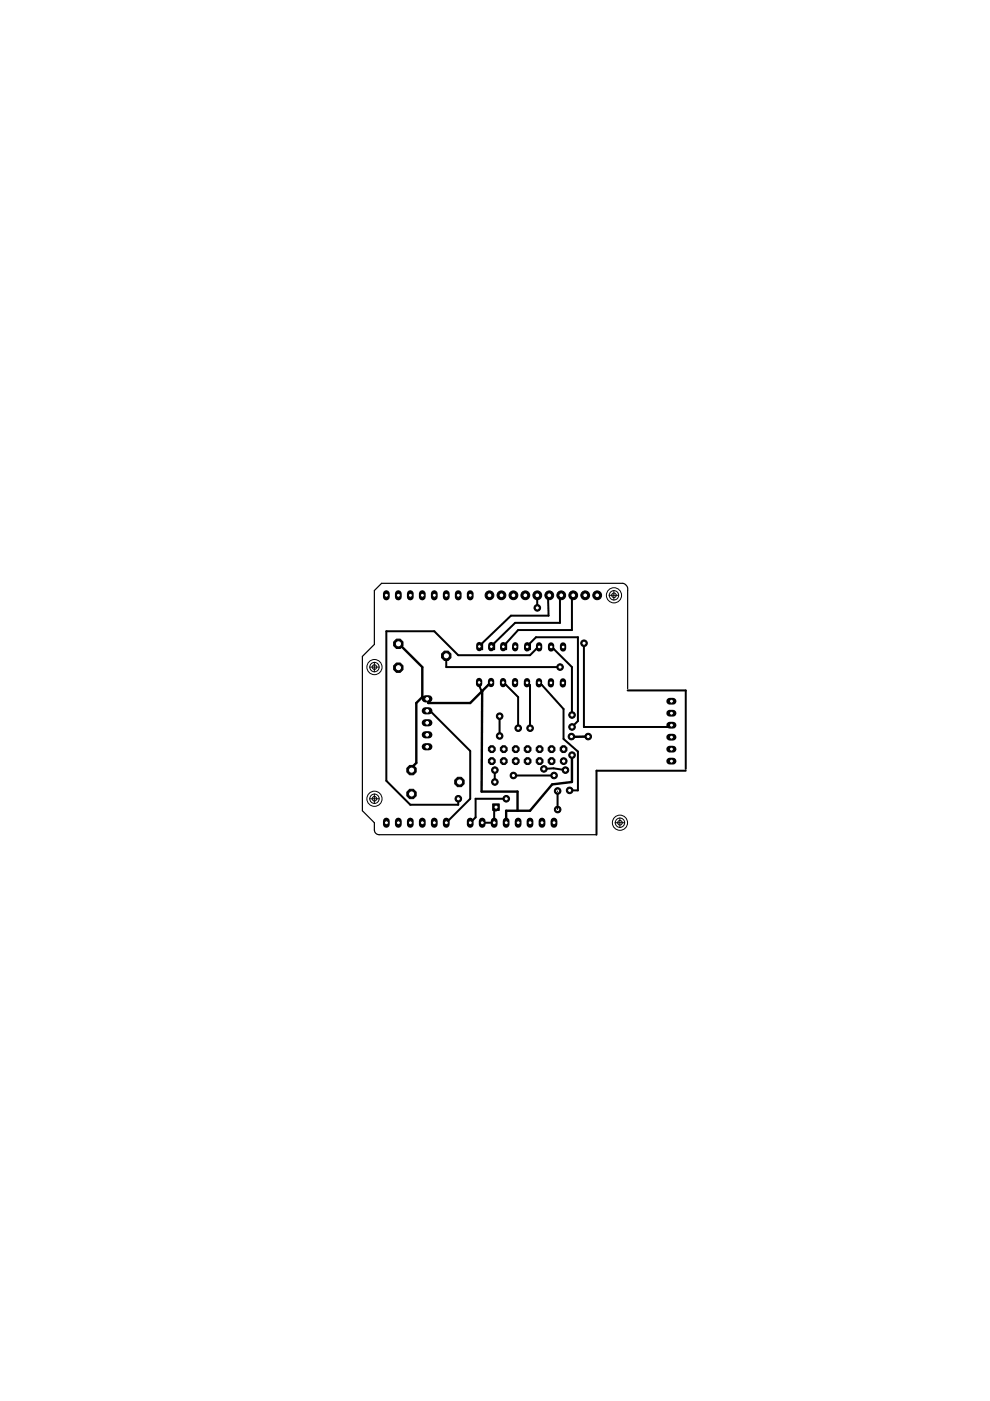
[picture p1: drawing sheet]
<svg xmlns="http://www.w3.org/2000/svg" width="210mm" height="297mm" viewBox="0 0 210 297" stroke-linecap="round" stroke-linejoin="round" font-family="sans-serif">
<g fill="none" stroke="#000" stroke-width=".42">
<path d="M94.6 138.9v2.5h24.1M111.8 137.1l.6 .5v-1.2l1.2-1.3h8.9v17.8l-1.2 1.2M113.9 126.2v2.7M114.3 137.2l-1.9 1.7h-15.2l-5.1-5.1h-10.2v31.7l5.1 5.1h10.2v-1.2M116.4 126.2h-.2l.1 4.3h-8l-6.1 5.9v1.2l-.6-.5M116.8 137.2l4.5 4.2v10.2M119 126.2h-.3v5.9h-9.5l-4.4 4.3v1.2l-.6-.5M121.5 126.2h-.2v7.4h-11.4l-2.6 2.8v1.2l-.6-.5M123.8 136.4v17.7h17.8l.7-.3M90.6 150.7l.2-.4 8.9 8.9v10.2l-5.1 5M101.6 144.7v.7l.5 1.1M105.9 151.8v4.2"/>
<path d="M106.7 144.7l3.2 3.1v6.6M111.7 144.8l.7 .4v9.2M114.3 144.8l.6 .4 4.6 5.1v6.4l3 2.6v8.3h-1.7M121.1 156.2h3.7M124.7 156.2l-3.6 .1M102.2 174.4h2.4M104.8 171.6v2.8M104.9 163.3v2.5M105.2 171.1v.8M107.3 169.4h-6.5v3.9l-1.1 1.1M108.8 164.4h8.7M115.3 163l2-.1 2.6 .4"/>
<path d="M118.2 167.8v3.5"/>
</g>
<path d="M84.5 136.5v-.1l5 5v6.4M89.5 147.8l-1.2 1.3v12.7l-1.3 1.2 .2 .3M102.1 146.5h.1l-.1 21.3h7.6v4.1M104.1 144.7l-4.4 4.4h-8.9v-1.3l-.2 .4-1.1-.4M121.3 160.1v5.7l-4.2 .5-4.7 5.6h-5.1v2.5" fill="none" stroke="#000" stroke-width=".51"/>
<path d="M81.9 125.9v.7" fill="none" stroke="#000" stroke-width="1.4"/>
<circle cx="81.9" cy="126.2" r=".42" fill="#fff" stroke="#000" stroke-width=".21"/>
<path d="M84.5 125.9v.7" fill="none" stroke="#000" stroke-width="1.4"/>
<circle cx="84.5" cy="126.2" r=".42" fill="#fff" stroke="#000" stroke-width=".21"/>
<path d="M87 125.9v.7" fill="none" stroke="#000" stroke-width="1.4"/>
<circle cx="87" cy="126.2" r=".42" fill="#fff" stroke="#000" stroke-width=".21"/>
<path d="M89.5 125.9v.7" fill="none" stroke="#000" stroke-width="1.4"/>
<circle cx="89.6" cy="126.2" r=".42" fill="#fff" stroke="#000" stroke-width=".21"/>
<path d="M92.1 125.9v.7" fill="none" stroke="#000" stroke-width="1.4"/>
<circle cx="92.1" cy="126.2" r=".42" fill="#fff" stroke="#000" stroke-width=".21"/>
<path d="M94.6 125.9v.7" fill="none" stroke="#000" stroke-width="1.4"/>
<circle cx="94.6" cy="126.2" r=".42" fill="#fff" stroke="#000" stroke-width=".21"/>
<path d="M97.2 125.9v.7" fill="none" stroke="#000" stroke-width="1.4"/>
<circle cx="97.2" cy="126.2" r=".42" fill="#fff" stroke="#000" stroke-width=".21"/>
<path d="M99.7 125.9v.7" fill="none" stroke="#000" stroke-width="1.4"/>
<circle cx="99.7" cy="126.2" r=".42" fill="#fff" stroke="#000" stroke-width=".21"/>
<path d="M94.6 174.1v.7" fill="none" stroke="#000" stroke-width="1.4"/>
<circle cx="94.6" cy="174.4" r=".42" fill="#fff" stroke="#000" stroke-width=".21"/>
<path d="M92.1 174.1v.7" fill="none" stroke="#000" stroke-width="1.4"/>
<circle cx="92.1" cy="174.4" r=".42" fill="#fff" stroke="#000" stroke-width=".21"/>
<path d="M89.5 174.1v.7" fill="none" stroke="#000" stroke-width="1.4"/>
<circle cx="89.6" cy="174.4" r=".42" fill="#fff" stroke="#000" stroke-width=".21"/>
<path d="M87 174.1v.7" fill="none" stroke="#000" stroke-width="1.4"/>
<circle cx="87" cy="174.4" r=".42" fill="#fff" stroke="#000" stroke-width=".21"/>
<path d="M84.5 174.1v.7" fill="none" stroke="#000" stroke-width="1.4"/>
<circle cx="84.5" cy="174.4" r=".42" fill="#fff" stroke="#000" stroke-width=".21"/>
<path d="M81.9 174.1v.7" fill="none" stroke="#000" stroke-width="1.4"/>
<circle cx="81.9" cy="174.4" r=".42" fill="#fff" stroke="#000" stroke-width=".21"/>
<path d="M117.5 174.1v.7" fill="none" stroke="#000" stroke-width="1.4"/>
<circle cx="117.5" cy="174.4" r=".42" fill="#fff" stroke="#000" stroke-width=".21"/>
<path d="M114.9 174.1v.7" fill="none" stroke="#000" stroke-width="1.4"/>
<circle cx="114.9" cy="174.4" r=".42" fill="#fff" stroke="#000" stroke-width=".21"/>
<path d="M112.4 174.1v.7" fill="none" stroke="#000" stroke-width="1.4"/>
<circle cx="112.4" cy="174.4" r=".42" fill="#fff" stroke="#000" stroke-width=".21"/>
<path d="M109.9 174.1v.7" fill="none" stroke="#000" stroke-width="1.4"/>
<circle cx="109.9" cy="174.4" r=".42" fill="#fff" stroke="#000" stroke-width=".21"/>
<path d="M107.3 174.1v.7" fill="none" stroke="#000" stroke-width="1.4"/>
<circle cx="107.3" cy="174.4" r=".42" fill="#fff" stroke="#000" stroke-width=".21"/>
<path d="M104.8 174.1v.7" fill="none" stroke="#000" stroke-width="1.4"/>
<circle cx="104.8" cy="174.4" r=".42" fill="#fff" stroke="#000" stroke-width=".21"/>
<path d="M102.2 174.1v.7" fill="none" stroke="#000" stroke-width="1.4"/>
<circle cx="102.3" cy="174.4" r=".42" fill="#fff" stroke="#000" stroke-width=".21"/>
<path d="M99.7 174.1v.7" fill="none" stroke="#000" stroke-width="1.4"/>
<circle cx="99.7" cy="174.4" r=".42" fill="#fff" stroke="#000" stroke-width=".21"/>
<circle cx="84.5" cy="141.6" r="1.07" fill="#000" stroke="#000" stroke-width=".21"/>
<circle cx="84.5" cy="141.6" r=".66" fill="#fff" stroke="#000" stroke-width=".21"/>
<circle cx="94.6" cy="139" r="1.07" fill="#000" stroke="#000" stroke-width=".21"/>
<circle cx="94.6" cy="139" r=".66" fill="#fff" stroke="#000" stroke-width=".21"/>
<circle cx="84.5" cy="136.5" r="1.07" fill="#000" stroke="#000" stroke-width=".21"/>
<circle cx="84.5" cy="136.5" r=".66" fill="#fff" stroke="#000" stroke-width=".21"/>
<circle cx="87.2" cy="168.3" r="1.07" fill="#000" stroke="#000" stroke-width=".21"/>
<circle cx="87.3" cy="168.3" r=".66" fill="#fff" stroke="#000" stroke-width=".21"/>
<circle cx="97.4" cy="165.8" r="1.07" fill="#000" stroke="#000" stroke-width=".21"/>
<circle cx="97.4" cy="165.8" r=".66" fill="#fff" stroke="#000" stroke-width=".21"/>
<circle cx="87.2" cy="163.3" r="1.07" fill="#000" stroke="#000" stroke-width=".21"/>
<circle cx="87.3" cy="163.3" r=".66" fill="#fff" stroke="#000" stroke-width=".21"/>
<path d="M90.2 148.2h.7" fill="none" stroke="#000" stroke-width="1.5"/>
<circle cx="90.6" cy="148.2" r=".51" fill="#fff" stroke="#000" stroke-width=".21"/>
<path d="M90.2 150.7h.7" fill="none" stroke="#000" stroke-width="1.5"/>
<circle cx="90.6" cy="150.7" r=".51" fill="#fff" stroke="#000" stroke-width=".21"/>
<path d="M90.2 153.2h.7" fill="none" stroke="#000" stroke-width="1.5"/>
<circle cx="90.6" cy="153.2" r=".51" fill="#fff" stroke="#000" stroke-width=".21"/>
<path d="M90.2 155.8h.7" fill="none" stroke="#000" stroke-width="1.5"/>
<circle cx="90.6" cy="155.8" r=".51" fill="#fff" stroke="#000" stroke-width=".21"/>
<path d="M90.2 158.3h.7" fill="none" stroke="#000" stroke-width="1.5"/>
<circle cx="90.6" cy="158.3" r=".51" fill="#fff" stroke="#000" stroke-width=".21"/>
<circle cx="119.5" cy="161.4" r=".72" fill="#000" stroke="#000" stroke-width=".21"/>
<circle cx="119.5" cy="161.4" r=".47" fill="#fff" stroke="#000" stroke-width=".21"/>
<circle cx="119.5" cy="158.8" r=".78" fill="#000" stroke="#000" stroke-width=".21"/>
<circle cx="119.5" cy="158.8" r=".47" fill="#fff" stroke="#000" stroke-width=".21"/>
<circle cx="116.9" cy="161.4" r=".78" fill="#000" stroke="#000" stroke-width=".21"/>
<circle cx="117" cy="161.4" r=".47" fill="#fff" stroke="#000" stroke-width=".21"/>
<circle cx="116.9" cy="158.8" r=".78" fill="#000" stroke="#000" stroke-width=".21"/>
<circle cx="117" cy="158.8" r=".47" fill="#fff" stroke="#000" stroke-width=".21"/>
<circle cx="114.4" cy="161.4" r=".78" fill="#000" stroke="#000" stroke-width=".21"/>
<circle cx="114.4" cy="161.4" r=".47" fill="#fff" stroke="#000" stroke-width=".21"/>
<circle cx="114.4" cy="158.8" r=".78" fill="#000" stroke="#000" stroke-width=".21"/>
<circle cx="114.4" cy="158.8" r=".47" fill="#fff" stroke="#000" stroke-width=".21"/>
<circle cx="111.9" cy="161.4" r=".78" fill="#000" stroke="#000" stroke-width=".21"/>
<circle cx="111.9" cy="161.4" r=".47" fill="#fff" stroke="#000" stroke-width=".21"/>
<circle cx="111.9" cy="158.8" r=".78" fill="#000" stroke="#000" stroke-width=".21"/>
<circle cx="111.9" cy="158.8" r=".47" fill="#fff" stroke="#000" stroke-width=".21"/>
<circle cx="109.3" cy="161.4" r=".78" fill="#000" stroke="#000" stroke-width=".21"/>
<circle cx="109.4" cy="161.4" r=".47" fill="#fff" stroke="#000" stroke-width=".21"/>
<circle cx="109.3" cy="158.8" r=".78" fill="#000" stroke="#000" stroke-width=".21"/>
<circle cx="109.4" cy="158.8" r=".47" fill="#fff" stroke="#000" stroke-width=".21"/>
<circle cx="106.8" cy="161.4" r=".78" fill="#000" stroke="#000" stroke-width=".21"/>
<circle cx="106.8" cy="161.4" r=".47" fill="#fff" stroke="#000" stroke-width=".21"/>
<circle cx="106.8" cy="158.8" r=".78" fill="#000" stroke="#000" stroke-width=".21"/>
<circle cx="106.8" cy="158.8" r=".47" fill="#fff" stroke="#000" stroke-width=".21"/>
<circle cx="104.3" cy="161.4" r=".78" fill="#000" stroke="#000" stroke-width=".21"/>
<circle cx="104.3" cy="161.4" r=".47" fill="#fff" stroke="#000" stroke-width=".21"/>
<circle cx="104.3" cy="158.8" r=".78" fill="#000" stroke="#000" stroke-width=".21"/>
<circle cx="104.3" cy="158.8" r=".47" fill="#fff" stroke="#000" stroke-width=".21"/>
<path d="M142 148.7h.7" fill="none" stroke="#000" stroke-width="1.4"/>
<circle cx="142.4" cy="148.7" r=".42" fill="#fff" stroke="#000" stroke-width=".21"/>
<path d="M142 151.2h.7" fill="none" stroke="#000" stroke-width="1.4"/>
<circle cx="142.4" cy="151.2" r=".42" fill="#fff" stroke="#000" stroke-width=".21"/>
<path d="M142 153.8h.7" fill="none" stroke="#000" stroke-width="1.4"/>
<circle cx="142.4" cy="153.8" r=".42" fill="#fff" stroke="#000" stroke-width=".21"/>
<path d="M142 156.3h.7" fill="none" stroke="#000" stroke-width="1.4"/>
<circle cx="142.4" cy="156.3" r=".42" fill="#fff" stroke="#000" stroke-width=".21"/>
<path d="M142 158.8h.7" fill="none" stroke="#000" stroke-width="1.4"/>
<circle cx="142.4" cy="158.8" r=".42" fill="#fff" stroke="#000" stroke-width=".21"/>
<path d="M142 161.4h.7" fill="none" stroke="#000" stroke-width="1.4"/>
<circle cx="142.4" cy="161.4" r=".42" fill="#fff" stroke="#000" stroke-width=".21"/>
<path d="M101.6 136.8v.6" fill="none" stroke="#000" stroke-width="1.3"/>
<circle cx="101.6" cy="137.1" r=".4" fill="#fff" stroke="#000" stroke-width=".21"/>
<path d="M104.2 136.8l-.1 .6" fill="none" stroke="#000" stroke-width="1.3"/>
<circle cx="104.2" cy="137.1" r=".4" fill="#fff" stroke="#000" stroke-width=".21"/>
<path d="M116.8 136.8v.7" fill="none" stroke="#000" stroke-width="1.3"/>
<circle cx="116.9" cy="137.2" r=".4" fill="#fff" stroke="#000" stroke-width=".21"/>
<path d="M119.4 136.8v.7" fill="none" stroke="#000" stroke-width="1.3"/>
<circle cx="119.4" cy="137.2" r=".4" fill="#fff" stroke="#000" stroke-width=".21"/>
<path d="M106.7 136.8v.6" fill="none" stroke="#000" stroke-width="1.3"/>
<circle cx="106.7" cy="137.1" r=".4" fill="#fff" stroke="#000" stroke-width=".21"/>
<path d="M109.2 136.8v.7" fill="none" stroke="#000" stroke-width="1.3"/>
<circle cx="109.2" cy="137.1" r=".4" fill="#fff" stroke="#000" stroke-width=".21"/>
<path d="M114.3 136.8v.7" fill="none" stroke="#000" stroke-width="1.3"/>
<circle cx="114.3" cy="137.2" r=".4" fill="#fff" stroke="#000" stroke-width=".21"/>
<path d="M111.8 136.8v.7" fill="none" stroke="#000" stroke-width="1.3"/>
<circle cx="111.8" cy="137.1" r=".4" fill="#fff" stroke="#000" stroke-width=".21"/>
<path d="M119.4 144.5l-.1 .6" fill="none" stroke="#000" stroke-width="1.3"/>
<circle cx="119.4" cy="144.8" r=".4" fill="#fff" stroke="#000" stroke-width=".21"/>
<path d="M116.8 144.4v.7" fill="none" stroke="#000" stroke-width="1.3"/>
<circle cx="116.8" cy="144.8" r=".4" fill="#fff" stroke="#000" stroke-width=".21"/>
<path d="M114.3 144.4v.7" fill="none" stroke="#000" stroke-width="1.3"/>
<circle cx="114.3" cy="144.8" r=".4" fill="#fff" stroke="#000" stroke-width=".21"/>
<path d="M111.7 144.4v.7" fill="none" stroke="#000" stroke-width="1.3"/>
<circle cx="111.8" cy="144.8" r=".4" fill="#fff" stroke="#000" stroke-width=".21"/>
<path d="M109.2 144.4v.7" fill="none" stroke="#000" stroke-width="1.3"/>
<circle cx="109.2" cy="144.7" r=".4" fill="#fff" stroke="#000" stroke-width=".21"/>
<path d="M106.7 144.4v.7" fill="none" stroke="#000" stroke-width="1.3"/>
<circle cx="106.7" cy="144.7" r=".4" fill="#fff" stroke="#000" stroke-width=".21"/>
<path d="M104.1 144.4v.6" fill="none" stroke="#000" stroke-width="1.3"/>
<circle cx="104.1" cy="144.7" r=".4" fill="#fff" stroke="#000" stroke-width=".21"/>
<path d="M101.6 144.4v.6" fill="none" stroke="#000" stroke-width="1.3"/>
<circle cx="101.6" cy="144.7" r=".4" fill="#fff" stroke="#000" stroke-width=".21"/>
<circle cx="126.6" cy="126.2" r=".93" fill="#000" stroke="#000" stroke-width=".21"/>
<circle cx="126.6" cy="126.2" r=".51" fill="#fff" stroke="#000" stroke-width=".21"/>
<circle cx="124.1" cy="126.2" r=".93" fill="#000" stroke="#000" stroke-width=".21"/>
<circle cx="124.1" cy="126.2" r=".51" fill="#fff" stroke="#000" stroke-width=".21"/>
<circle cx="121.5" cy="126.2" r=".93" fill="#000" stroke="#000" stroke-width=".21"/>
<circle cx="121.5" cy="126.2" r=".51" fill="#fff" stroke="#000" stroke-width=".21"/>
<circle cx="119" cy="126.2" r=".93" fill="#000" stroke="#000" stroke-width=".21"/>
<circle cx="119" cy="126.2" r=".51" fill="#fff" stroke="#000" stroke-width=".21"/>
<circle cx="116.5" cy="126.2" r=".93" fill="#000" stroke="#000" stroke-width=".21"/>
<circle cx="116.5" cy="126.2" r=".51" fill="#fff" stroke="#000" stroke-width=".21"/>
<circle cx="113.9" cy="126.2" r=".93" fill="#000" stroke="#000" stroke-width=".21"/>
<circle cx="113.9" cy="126.2" r=".51" fill="#fff" stroke="#000" stroke-width=".21"/>
<circle cx="111.4" cy="126.2" r=".93" fill="#000" stroke="#000" stroke-width=".21"/>
<circle cx="111.4" cy="126.2" r=".51" fill="#fff" stroke="#000" stroke-width=".21"/>
<circle cx="108.9" cy="126.2" r=".93" fill="#000" stroke="#000" stroke-width=".21"/>
<circle cx="108.9" cy="126.2" r=".51" fill="#fff" stroke="#000" stroke-width=".21"/>
<circle cx="106.3" cy="126.2" r=".93" fill="#000" stroke="#000" stroke-width=".21"/>
<circle cx="106.3" cy="126.2" r=".51" fill="#fff" stroke="#000" stroke-width=".21"/>
<circle cx="103.8" cy="126.2" r=".93" fill="#000" stroke="#000" stroke-width=".21"/>
<circle cx="103.8" cy="126.2" r=".51" fill="#fff" stroke="#000" stroke-width=".21"/>
<circle cx="107.3" cy="169.4" r=".7" fill="#000" stroke="#000" stroke-width=".21"/>
<circle cx="107.3" cy="169.4" r=".44" fill="#fff" stroke="#000" stroke-width=".21"/>
<circle cx="105.9" cy="156" r=".7" fill="#000" stroke="#000" stroke-width=".21"/>
<circle cx="105.9" cy="156" r=".44" fill="#fff" stroke="#000" stroke-width=".21"/>
<circle cx="105.9" cy="151.8" r=".7" fill="#000" stroke="#000" stroke-width=".21"/>
<circle cx="105.9" cy="151.8" r=".44" fill="#fff" stroke="#000" stroke-width=".21"/>
<circle cx="124.7" cy="156.2" r=".7" fill="#000" stroke="#000" stroke-width=".21"/>
<circle cx="124.7" cy="156.2" r=".44" fill="#fff" stroke="#000" stroke-width=".21"/>
<circle cx="121.2" cy="156.2" r=".7" fill="#000" stroke="#000" stroke-width=".21"/>
<circle cx="121.2" cy="156.2" r=".44" fill="#fff" stroke="#000" stroke-width=".21"/>
<circle cx="115.3" cy="163" r=".7" fill="#000" stroke="#000" stroke-width=".21"/>
<circle cx="115.3" cy="163" r=".44" fill="#fff" stroke="#000" stroke-width=".21"/>
<circle cx="118.2" cy="167.7" r=".7" fill="#000" stroke="#000" stroke-width=".21"/>
<circle cx="118.2" cy="167.7" r=".44" fill="#fff" stroke="#000" stroke-width=".21"/>
<circle cx="118.2" cy="171.6" r=".7" fill="#000" stroke="#000" stroke-width=".21"/>
<circle cx="118.2" cy="171.6" r=".44" fill="#fff" stroke="#000" stroke-width=".21"/>
<circle cx="119.9" cy="163.3" r=".7" fill="#000" stroke="#000" stroke-width=".21"/>
<circle cx="119.9" cy="163.3" r=".44" fill="#fff" stroke="#000" stroke-width=".21"/>
<path d="M104.5 170.4h1.4v1.4h-1.4z" fill="#000" stroke="#000" stroke-width=".21"/>
<circle cx="105.2" cy="171.1" r=".44" fill="#fff" stroke="#000" stroke-width=".21"/>
<circle cx="123.8" cy="136.4" r=".7" fill="#000" stroke="#000" stroke-width=".21"/>
<circle cx="123.8" cy="136.4" r=".44" fill="#fff" stroke="#000" stroke-width=".21"/>
<circle cx="113.9" cy="128.9" r=".7" fill="#000" stroke="#000" stroke-width=".21"/>
<circle cx="113.9" cy="128.9" r=".44" fill="#fff" stroke="#000" stroke-width=".21"/>
<circle cx="121.3" cy="160.1" r=".7" fill="#000" stroke="#000" stroke-width=".21"/>
<circle cx="121.3" cy="160.1" r=".44" fill="#fff" stroke="#000" stroke-width=".21"/>
<circle cx="118.7" cy="141.4" r=".7" fill="#000" stroke="#000" stroke-width=".21"/>
<circle cx="118.7" cy="141.4" r=".44" fill="#fff" stroke="#000" stroke-width=".21"/>
<circle cx="121.3" cy="154.1" r=".7" fill="#000" stroke="#000" stroke-width=".21"/>
<circle cx="121.3" cy="154.1" r=".44" fill="#fff" stroke="#000" stroke-width=".21"/>
<circle cx="97.2" cy="169.4" r=".7" fill="#000" stroke="#000" stroke-width=".21"/>
<circle cx="97.2" cy="169.4" r=".44" fill="#fff" stroke="#000" stroke-width=".21"/>
<circle cx="121.3" cy="151.6" r=".7" fill="#000" stroke="#000" stroke-width=".21"/>
<circle cx="121.3" cy="151.6" r=".44" fill="#fff" stroke="#000" stroke-width=".21"/>
<circle cx="120.8" cy="167.6" r=".7" fill="#000" stroke="#000" stroke-width=".21"/>
<circle cx="120.8" cy="167.6" r=".44" fill="#fff" stroke="#000" stroke-width=".21"/>
<circle cx="117.5" cy="164.4" r=".7" fill="#000" stroke="#000" stroke-width=".21"/>
<circle cx="117.5" cy="164.4" r=".44" fill="#fff" stroke="#000" stroke-width=".21"/>
<circle cx="108.9" cy="164.4" r=".7" fill="#000" stroke="#000" stroke-width=".21"/>
<circle cx="108.9" cy="164.4" r=".44" fill="#fff" stroke="#000" stroke-width=".21"/>
<circle cx="112.4" cy="154.4" r=".7" fill="#000" stroke="#000" stroke-width=".21"/>
<circle cx="112.4" cy="154.4" r=".44" fill="#fff" stroke="#000" stroke-width=".21"/>
<circle cx="109.9" cy="154.4" r=".7" fill="#000" stroke="#000" stroke-width=".21"/>
<circle cx="109.9" cy="154.4" r=".44" fill="#fff" stroke="#000" stroke-width=".21"/>
<circle cx="104.9" cy="163.3" r=".7" fill="#000" stroke="#000" stroke-width=".21"/>
<circle cx="104.9" cy="163.3" r=".44" fill="#fff" stroke="#000" stroke-width=".21"/>
<circle cx="104.9" cy="165.8" r=".7" fill="#000" stroke="#000" stroke-width=".21"/>
<circle cx="104.9" cy="165.8" r=".44" fill="#fff" stroke="#000" stroke-width=".21"/>
<g fill="none" stroke="#000" stroke-width=".21">
<path d="M129.1 126.2h2.1M130.2 125.2v2M78.4 141.4h2M79.4 140.4v2.1M78.4 169.4h2M79.4 168.3v2.1M118.2 167.7v.1M118.2 171.3v.3M130.4 174.4h2M131.4 173.4v2.1"/>
<circle cx="130.2" cy="126.2" r="1.61"/>
<circle cx="130.2" cy="126.2" r=".99"/>
<circle cx="130.2" cy="126.2" r=".49"/>
<circle cx="79.4" cy="141.4" r="1.61"/>
<circle cx="79.4" cy="141.4" r=".99"/>
<circle cx="79.4" cy="141.4" r=".49"/>
<circle cx="79.4" cy="169.4" r="1.61"/>
<circle cx="79.4" cy="169.4" r=".99"/>
<circle cx="79.4" cy="169.4" r=".49"/>
<circle cx="131.4" cy="174.4" r="1.61"/>
<circle cx="131.4" cy="174.4" r=".99"/>
<circle cx="131.4" cy="174.4" r=".49"/>
</g>
<path d="M133.1 146v-21.1l-.1-.5-.6-.6-51.5-.1-1.5 1.5v11.4l-2.6 2.6v32.7l2.6 2.5v1.6l.3 .7 .7 .3h46.1" fill="none" stroke="#000" stroke-width=".25"/>
<path d="M133.1 146.4h12.3v16.6M145.4 163.4h-18.9v13.6" fill="none" stroke="#000" stroke-width=".42"/>
</svg>
